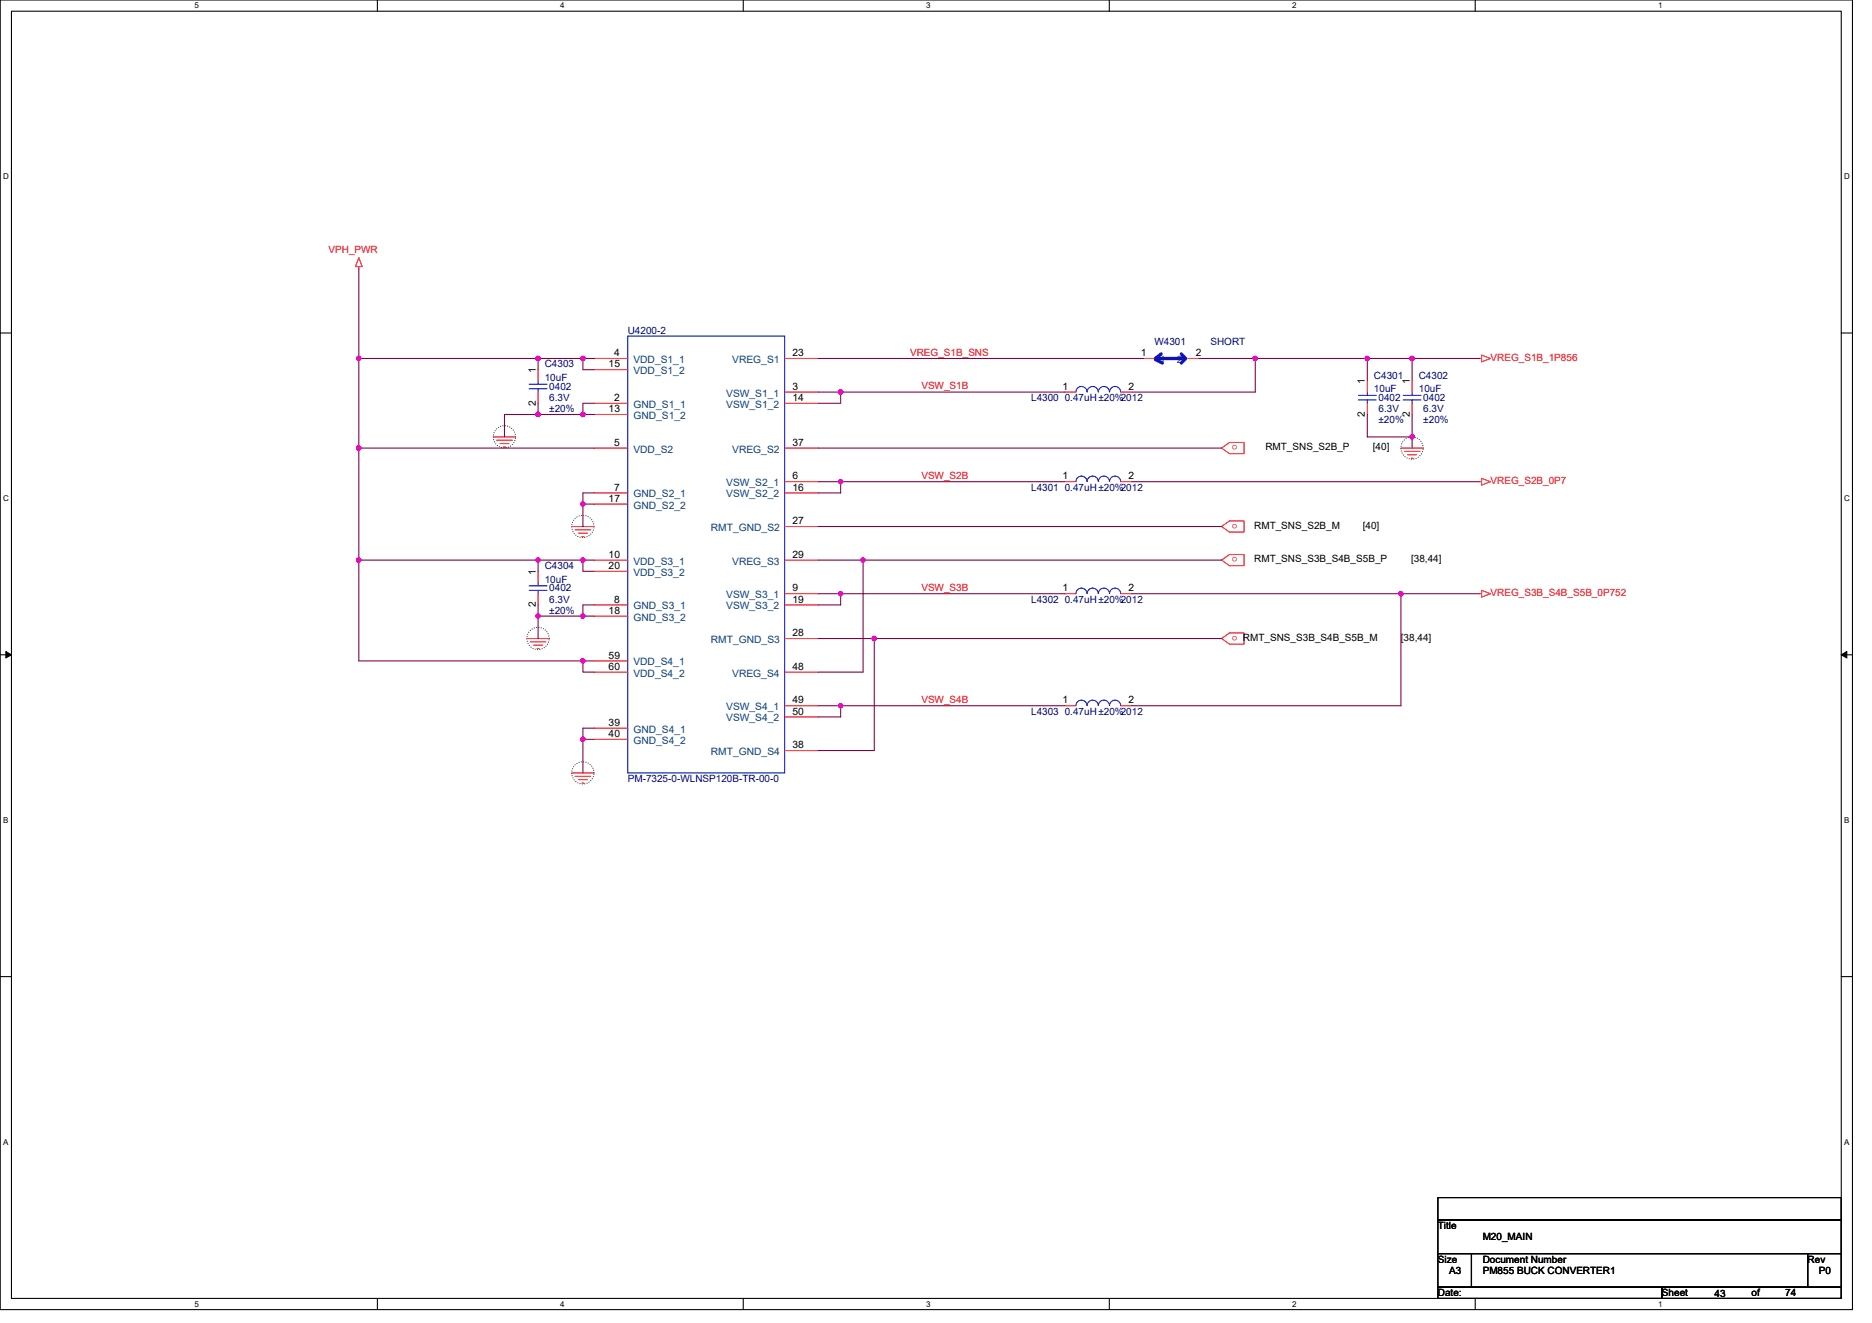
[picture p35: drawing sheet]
<svg xmlns="http://www.w3.org/2000/svg" width="297mm" height="210mm" viewBox="0 0 297 210" stroke-linecap="round" stroke-linejoin="round" font-family="sans-serif">
<defs><g id="words">
<g font-size="1.6" fill="#f00">
<text x="52.1" y="40.2">VPH_PWR</text>
<text x="144.4" y="56.4">VREG_S1B_SNS</text>
<text x="236.5" y="57.3">VREG_S1B_1P856</text>
<text x="146.2" y="61.8">VSW_S1B</text>
<text x="196.3" y="70.7" transform="rotate(180 196.3 70.7)">o</text>
<text x="146.2" y="76">VSW_S2B</text>
<text x="236.5" y="76.8">VREG_S2B_0P7</text>
<text x="196.3" y="83.1" transform="rotate(180 196.3 83.1)">o</text>
<text x="196.3" y="88.5" transform="rotate(180 196.3 88.5)">o</text>
<text x="146.2" y="93.8">VSW_S3B</text>
<text x="236.5" y="94.6">VREG_S3B_S4B_S5B_0P752</text>
<text x="196.3" y="100.9" transform="rotate(180 196.3 100.9)">o</text>
<text x="146.2" y="111.5">VSW_S4B</text>
</g>
<g font-size="1.6" fill="#000080">
<text x="99.6" y="53">U4200-2</text>
<text x="86.4" y="58.3">C4303</text>
<text x="183.2" y="54.8">W4301</text>
<text x="192.1" y="54.8">SHORT</text>
<text x="86.4" y="60.5">10uF</text>
<text x="87.2" y="61.9">0402</text>
<text x="87.2" y="63.6">6.3V</text>
<text x="87.2" y="65.4">±20%</text>
<text x="163.6" y="63.6">L4300 0.47uH±20%2012</text>
<text x="218" y="60.1">C4301</text>
<text x="218" y="62.2">10uF</text>
<text x="218.7" y="63.6">0402</text>
<text x="218.7" y="65.4">6.3V</text>
<text x="225.1" y="60.1">C4302</text>
<text x="225.1" y="62.2">10uF</text>
<text x="225.8" y="63.6">0402</text>
<text x="225.8" y="65.4">6.3V</text>
<text x="218.7" y="67.2">±20%</text>
<text x="225.8" y="67.2">±20%</text>
<text x="163.6" y="77.9">L4301 0.47uH±20%2012</text>
<text x="86.4" y="90.3">C4304</text>
<text x="86.4" y="92.5">10uF</text>
<text x="87.2" y="93.9">0402</text>
<text x="87.2" y="95.7">6.3V</text>
<text x="163.6" y="95.7">L4302 0.47uH±20%2012</text>
<text x="87.2" y="97.4">±20%</text>
<text x="163.6" y="113.4">L4303 0.47uH±20%2012</text>
<text x="99.6" y="124.1">PM-7325-0-WLNSP120B-TR-00-0</text>
</g>
<g font-size="1.6">
<text x="85" y="59.2" transform="rotate(-90 85 59.2)">1</text>
<text x="96.6" y="58.3">15</text>
<text x="97.5" y="56.5">4</text>
<text x="125.7" y="56.5">23</text>
<text x="181" y="56.5">1</text>
<text x="189.8" y="56.5">2</text>
<text x="85" y="64.4" transform="rotate(-90 85 64.4)">2</text>
<text x="96.6" y="65.4">13</text>
<text x="97.5" y="63.6">2</text>
<text x="125.7" y="61.8">3</text>
<text x="125.7" y="63.6">14</text>
<text x="168.6" y="61.8">1</text>
<text x="179.1" y="61.8">2</text>
<text x="216.6" y="61" transform="rotate(-90 216.6 61)">1</text>
<text x="223.7" y="61" transform="rotate(-90 223.7 61)">1</text>
<text x="97.5" y="70.7">5</text>
<text x="125.7" y="70.7">37</text>
<text x="200.8" y="71.5">RMT_SNS_S2B_P</text>
<text x="216.6" y="66.2" transform="rotate(-90 216.6 66.2)">2</text>
<text x="217.8" y="71.5">[40]</text>
<text x="223.7" y="66.2" transform="rotate(-90 223.7 66.2)">2</text>
<text x="97.5" y="77.9">7</text>
<text x="125.7" y="76.1">6</text>
<text x="125.7" y="77.9">16</text>
<text x="168.6" y="76.1">1</text>
<text x="179.1" y="76.1">2</text>
<text x="96.6" y="79.6">17</text>
<text x="125.7" y="83.2">27</text>
<text x="199" y="83.9">RMT_SNS_S2B_M</text>
<text x="216.2" y="83.9">[40]</text>
<text x="96.6" y="88.5">10</text>
<text x="125.7" y="88.5">29</text>
<text x="199" y="89.3">RMT_SNS_S3B_S4B_S5B_P</text>
<text x="223.9" y="89.3">[38,44]</text>
<text x="85" y="91.2" transform="rotate(-90 85 91.2)">1</text>
<text x="96.6" y="90.3">20</text>
<text x="97.5" y="95.6">8</text>
<text x="125.7" y="93.9">9</text>
<text x="125.7" y="95.6">19</text>
<text x="168.6" y="93.9">1</text>
<text x="179.1" y="93.9">2</text>
<text x="85" y="96.4" transform="rotate(-90 85 96.4)">2</text>
<text x="96.6" y="97.4">18</text>
<text x="125.7" y="101">28</text>
<text x="197.2" y="101.7">RMT_SNS_S3B_S4B_S5B_M</text>
<text x="222.3" y="101.7">[38,44]</text>
<text x="96.6" y="104.5">59</text>
<text x="96.6" y="106.3">60</text>
<text x="125.7" y="106.3">48</text>
<text x="125.7" y="111.6">49</text>
<text x="125.7" y="113.4">50</text>
<text x="168.6" y="111.6">1</text>
<text x="179.1" y="111.6">2</text>
<text x="96.6" y="115.2">39</text>
<text x="96.6" y="117">40</text>
<text x="125.7" y="118.7">38</text>
<text x="228.2" y="195.1">Title</text>
<text x="235.3" y="196.8">M20_MAIN</text>
<text x="228.2" y="200.4">Size</text>
<text x="229.9" y="202.2">A3</text>
<text x="235.3" y="200.4">Document Number</text>
<text x="235.3" y="202.2">PM855 BUCK CONVERTER1</text>
<text x="286.8" y="200.4">Rev</text>
<text x="288.6" y="202.2">P0</text>
<text x="228.2" y="205.7">Date:</text>
<text x="263.7" y="205.7">Sheet</text>
<text x="272.1" y="205.9">43</text>
<text x="277.9" y="205.7">of</text>
<text x="283.3" y="205.7">74</text>
</g>
<g font-size="1.6" fill="#004080">
<text x="100.5" y="57.6">VDD_S1_1</text>
<text x="100.5" y="59.4">VDD_S1_2</text>
<text x="116.2" y="57.6">VREG_S1</text>
<text x="184.1" y="57.6">1</text>
<text x="186.7" y="57.6">2</text>
<text x="100.5" y="64.7">GND_S1_1</text>
<text x="115.2" y="62.9">VSW_S1_1</text>
<text x="115.2" y="64.7">VSW_S1_2</text>
<text x="100.5" y="66.5">GND_S1_2</text>
<text x="100.5" y="71.8">VDD_S2</text>
<text x="116.2" y="71.8">VREG_S2</text>
<text x="115.2" y="77.2">VSW_S2_1</text>
<text x="100.5" y="79">GND_S2_1</text>
<text x="100.5" y="80.7">GND_S2_2</text>
<text x="115.2" y="79">VSW_S2_2</text>
<text x="100.5" y="89.6">VDD_S3_1</text>
<text x="112.8" y="84.3">RMT_GND_S2</text>
<text x="116.2" y="89.6">VREG_S3</text>
<text x="100.5" y="91.4">VDD_S3_2</text>
<text x="115.2" y="95">VSW_S3_1</text>
<text x="100.5" y="96.7">GND_S3_1</text>
<text x="100.5" y="98.5">GND_S3_2</text>
<text x="115.2" y="96.7">VSW_S3_2</text>
<text x="100.5" y="105.6">VDD_S4_1</text>
<text x="100.5" y="107.4">VDD_S4_2</text>
<text x="112.8" y="102.1">RMT_GND_S3</text>
<text x="116.2" y="107.4">VREG_S4</text>
<text x="115.2" y="112.7">VSW_S4_1</text>
<text x="100.5" y="116.3">GND_S4_1</text>
<text x="100.5" y="118.1">GND_S4_2</text>
<text x="112.8" y="119.8">RMT_GND_S4</text>
<text x="115.2" y="114.5">VSW_S4_2</text>
</g>
<g font-size="1.3">
<text x="30.8" y="1.3">5</text>
<text x="88.9" y="1.3">4</text>
<text x="147" y="1.3">3</text>
<text x="205" y="1.3">2</text>
<text x="263.1" y="1.3">1</text>
<text x=".5" y="28.4">D</text>
<text x="292.6" y="28.4">D</text>
<text x=".5" y="79.5">C</text>
<text x="292.6" y="79.5">C</text>
<text x=".5" y="130.6">B</text>
<text x="292.6" y="130.6">B</text>
<text x=".5" y="181.7">A</text>
<text x="292.6" y="181.7">A</text>
<text x="30.8" y="207.4">5</text>
<text x="88.9" y="207.4">4</text>
<text x="147" y="207.4">3</text>
<text x="205" y="207.4">2</text>
<text x="263.1" y="207.4">1</text>
</g>
</g></defs>
<path d="M0 0h293.9v207.9h-293.9zM1.8 1.8h290.4v204.3h-290.4z" fill="none" stroke="#000" stroke-width=".17"/>
<g fill="#fff">
<path d="M30.8 .2h.7v1.4h-.7z"/>
<path d="M30.8 206.3h.7v1.4h-.7z"/>
</g>
<path d="M59.9 0v1.8M59.9 206.1v1.8" fill="none" stroke="#000" stroke-width=".17"/>
<g fill="#fff">
<path d="M88.9 .2h.7v1.4h-.7z"/>
<path d="M88.9 206.3h.7v1.4h-.7z"/>
</g>
<path d="M117.9 0v1.8M117.9 206.1v1.8" fill="none" stroke="#000" stroke-width=".17"/>
<g fill="#fff">
<path d="M147 .2h.7v1.4h-.7z"/>
<path d="M147 206.3h.7v1.4h-.7z"/>
</g>
<path d="M176 0v1.8M176 206.1v1.8" fill="none" stroke="#000" stroke-width=".17"/>
<g fill="#fff">
<path d="M205 .2h.7v1.4h-.7z"/>
<path d="M205 206.3h.7v1.4h-.7z"/>
</g>
<path d="M234.1 0v1.8M234.1 206.1v1.8" fill="none" stroke="#000" stroke-width=".17"/>
<g fill="#fff">
<path d="M263.1 .2h.7v1.4h-.7z"/>
<path d="M263.1 206.3h.7v1.4h-.7z"/>
<path d="M.5 27.3h.9v1.4h-.9z"/>
<path d="M292.6 27.3h.9v1.4h-.9z"/>
<path d="M.5 78.4h.9v1.4h-.9z"/>
<path d="M292.6 78.4h.9v1.4h-.9z"/>
</g>
<path d="M0 52.9h1.8M292.2 52.9h1.7" fill="none" stroke="#000" stroke-width=".17"/>
<g fill="#fff">
<path d="M.5 129.5h.8v1.4h-.8z"/>
<path d="M292.6 129.5h.9v1.4h-.9z"/>
</g>
<path d="M0 103.9h1.8M292.2 103.9h1.7" fill="none" stroke="#000" stroke-width=".17"/>
<path d="M.9 103.4l.9 .5-.9 .5zM292.2 103.9l.8-.5v1z" fill="#000" stroke="#000" stroke-width=".16"/>
<g fill="#fff">
<path d="M.5 180.5h.8v1.4h-.8z"/>
<path d="M292.6 180.5h.9v1.4h-.9z"/>
</g>
<path d="M0 155h1.8M292.2 155h1.7M228.2 190.1h64v3.5h-64zM228.2 193.6h64v5.4h-64zM228.2 199h5.3v5.3h-5.3zM233.5 199h53.3v5.3h-53.3zM286.8 199h5.4v5.3h-5.4zM228.2 204.3h35.5v1.8h-35.5zM263.7 204.3h28.5v1.8h-28.5z" fill="none" stroke="#000" stroke-width=".17"/>
<g fill="none" stroke="#008000" stroke-width=".17" stroke-dasharray="0 .3">
<circle cx="80" cy="69.3" r="1.77"/>
<circle cx="224.1" cy="71.1" r="1.77"/>
<circle cx="92.5" cy="83.6" r="1.77"/>
<circle cx="85.4" cy="101.3" r="1.77"/>
<circle cx="92.5" cy="122.7" r="1.77"/>
</g>
<g fill="none" stroke="#f00" stroke-width=".17">
<path d="M56.9 40.9l.6 1.4h-1.1zM56.9 42.3v.4M85.4 58.7v1.8M94.3 56.9h5.3M94.3 58.7h5.3M124.5 56.9h5.3M181.4 56.9h1.8M188.5 56.9h1.8M234.7 56.9h.4M235.1 56.4l1.4 .5-1.4 .5zM78.3 69.3h3.5M78.8 69.9h2.5"/>
<path d="M79.3 70.4h1.5M79.9 71h.3M85.4 62.2v1.8M94.3 64h5.3M94.3 65.8h5.3M94.3 71.1h5.3M94.3 78.2h5.3M124.5 62.2h5.3M124.5 64h5.3M124.5 71.1h5.3M124.5 76.5h5.3M124.5 78.2h5.3"/>
<path d="M168.9 62.2h1.8M168.9 76.5h1.8M177.8 62.2h1.8M177.8 76.5h1.8M193.8 71.1l1.3-.9h2.3v1.8h-2.3zM217 60.5v1.7M217 64v1.8M222.3 71.1h3.5M222.8 71.6h2.5M223.3 72.2h1.5M223.9 72.7h.3M224.1 60.5v1.7"/>
<path d="M224.1 64v1.8M234.7 76.5h.4M235.1 75.9l1.4 .6-1.4 .5zM85.4 90.7v1.8M85.4 94.2v1.8M90.7 83.6h3.6M91.2 84.1h2.5M91.8 84.6h1.4M92.3 85.2h.4M94.3 80h5.3M94.3 88.9h5.3M94.3 90.7h5.3"/>
<path d="M94.3 96h5.3M94.3 97.8h5.3M124.5 83.6h5.3M124.5 88.9h5.3M124.5 94.2h5.3M124.5 96h5.3M168.9 94.2h1.8M177.8 94.2h1.8M193.8 83.6l1.3-.9h2.3v1.8h-2.3zM193.8 88.9l1.3-.9h2.3v1.8h-2.3zM234.7 94.2h.4M235.1 93.7l1.4 .5-1.4 .6z"/>
<path d="M83.6 101.3h3.6M84.1 101.9h2.5M84.7 102.4h1.4M85.2 103h.4M94.3 104.9h5.3M94.3 106.7h5.3M94.3 115.6h5.3M94.3 117.3h5.3M124.5 101.3h5.3M124.5 106.7h5.3M124.5 112h5.3M124.5 113.8h5.3"/>
<path d="M124.5 119.1h5.3M168.9 112h1.8M177.8 112h1.8M193.8 101.3l1.3-.8h2.3v1.7h-2.3zM90.7 122.7h3.6M91.2 123.2h2.5M91.8 123.7h1.4M92.3 124.3h.4"/>
</g>
<g fill="none" stroke="#00f" stroke-width=".17">
<path d="M99.6 53.3h24.9v69.4h-24.9zM84 61h2.8M84 61.7h2.8M85.4 60.5v.5M85.4 61.7v.5M170.7 76.4a.88 .88 0 0 1 .9-.8 .88 .88 0 0 1 .9 .8M172.5 62.2a.88 .88 0 0 0-.9-.9 .88 .88 0 0 0-.9 .9M172.5 76.4a.88 .88 0 0 1 .9-.8 .88 .88 0 0 1 .9 .8 .89 .89 0 0 1 .9-.8 .89 .89 0 0 1 .8 .8 .89 .89 0 0 1 .9-.8 .89 .89 0 0 1 .9 .8M177.8 62.2a.89 .89 0 0 0-.9-.9 .89 .89 0 0 0-.9 .9 .89 .89 0 0 0-.8-.9 .89 .89 0 0 0-.9 .9 .88 .88 0 0 0-.9-.9 .88 .88 0 0 0-.9 .9M215.5 62.8h2.9M215.5 63.5h2.9M217 62.2v.6"/>
<path d="M217 63.5v.5M222.6 62.8h2.9M222.6 63.5h2.9M224.1 62.2v.6M224.1 63.5v.5M84 93h2.8M84 93.7h2.8M85.4 92.5v.5M85.4 93.7v.5M172.5 94.2a.88 .88 0 0 0-.9-.9 .88 .88 0 0 0-.9 .9M177.8 94.2a.89 .89 0 0 0-.9-.9 .89 .89 0 0 0-.9 .9 .89 .89 0 0 0-.8-.9 .89 .89 0 0 0-.9 .9 .88 .88 0 0 0-.9-.9 .88 .88 0 0 0-.9 .9M172.5 112a.88 .88 0 0 0-.9-.9 .88 .88 0 0 0-.9 .9"/>
<path d="M177.8 112a.89 .89 0 0 0-.9-.9 .89 .89 0 0 0-.9 .9 .89 .89 0 0 0-.8-.9 .89 .89 0 0 0-.9 .9 .88 .88 0 0 0-.9-.9 .88 .88 0 0 0-.9 .9"/>
</g>
<path d="M183.3 57.1l1.1 .5M183.7 56.9h3.9M184.2 56.2l-.9 .7M187.4 56.2l.6 .5M188.1 56.9l-.7 .7" fill="none" stroke="#00f" stroke-width=".53"/>
<g fill="none" stroke="#800040" stroke-width=".17">
<path d="M56.9 42.7v14.2M56.9 56.9v14.2M56.9 56.9h28.5M85.4 56.9v1.8M85.4 56.9h7.1M92.5 56.9h1.8M92.5 56.9v1.8h1.8M129.8 56.9h51.6M190.3 56.9h8.9M199.2 56.9v5.3h-19.6M199.2 56.9h17.8M217 56.9h7.1"/>
<path d="M217 56.9v3.6M234.7 56.9h-10.6v3.6M56.9 71.1h37.4M56.9 71.1v17.8M85.4 64v1.8M85.4 65.8h-5.4v3.5M85.4 65.8h7.1M92.5 65.8h1.8M94.3 64h-1.8v1.8M94.3 78.2h-1.8v1.8M129.8 62.2h3.6M129.8 76.5h3.6"/>
<path d="M129.8 71.1h64M133.4 62.2v1.8h-3.6M133.4 76.5v1.7h-3.6M133.4 62.2h35.5M133.4 76.5h35.5M179.6 76.5h55.1M217 65.8v3.5h7.1M224.1 65.8v5.3M56.9 88.9v16h35.6M56.9 88.9h28.5M85.4 88.9v1.8M85.4 96v1.8"/>
<path d="M85.4 97.8v3.5M85.4 97.8h7.1M85.4 88.9h7.1M92.5 88.9v1.8h1.8M92.5 88.9h1.8M92.5 80h1.8M92.5 97.8h1.8M92.5 80v3.6M94.3 96h-1.8v1.8M129.8 94.2h3.6M129.8 83.6h64M129.8 88.9h7.1"/>
<path d="M133.4 94.2v1.8h-3.6M133.4 94.2h35.5M136.9 88.9h56.9M136.9 88.9v17.8h-7.1M179.6 94.2h42.7M222.3 94.2v17.8h-42.7M222.3 94.2h12.4M92.5 104.9v1.8h1.8M92.5 104.9h1.8M94.3 115.6h-1.8v1.7M94.3 117.3h-1.8v5.4M129.8 101.3h8.9"/>
<path d="M129.8 112h3.6M133.4 112v1.8h-3.6M133.4 112h35.5M138.7 101.3v17.8h-8.9M138.7 101.3h55.1"/>
</g>
<g fill="#f0f" stroke="#f0f" stroke-width=".17">
<circle cx="85.4" cy="56.9" r=".35"/>
<circle cx="56.9" cy="56.9" r=".35"/>
<circle cx="92.5" cy="56.9" r=".35"/>
<circle cx="85.4" cy="88.9" r=".35"/>
<circle cx="56.9" cy="88.9" r=".35"/>
<circle cx="85.4" cy="97.8" r=".35"/>
<circle cx="92.5" cy="88.9" r=".35"/>
<circle cx="85.4" cy="65.8" r=".35"/>
<circle cx="92.5" cy="80" r=".35"/>
<circle cx="136.9" cy="88.9" r=".35"/>
<circle cx="92.5" cy="65.8" r=".35"/>
<circle cx="56.9" cy="71.1" r=".35"/>
<circle cx="92.5" cy="97.8" r=".35"/>
<circle cx="92.5" cy="104.9" r=".35"/>
<circle cx="133.4" cy="62.2" r=".35"/>
<circle cx="224.1" cy="56.9" r=".35"/>
<circle cx="216.9" cy="56.9" r=".35"/>
<circle cx="224.1" cy="69.3" r=".35"/>
<circle cx="199.2" cy="56.9" r=".35"/>
<circle cx="133.4" cy="76.4" r=".35"/>
<circle cx="133.4" cy="94.2" r=".35"/>
<circle cx="138.7" cy="101.3" r=".35"/>
<circle cx="133.4" cy="112" r=".35"/>
<circle cx="222.3" cy="94.2" r=".35"/>
<circle cx="92.5" cy="117.3" r=".35"/>
</g>
<use href="#words"/>
</svg>
